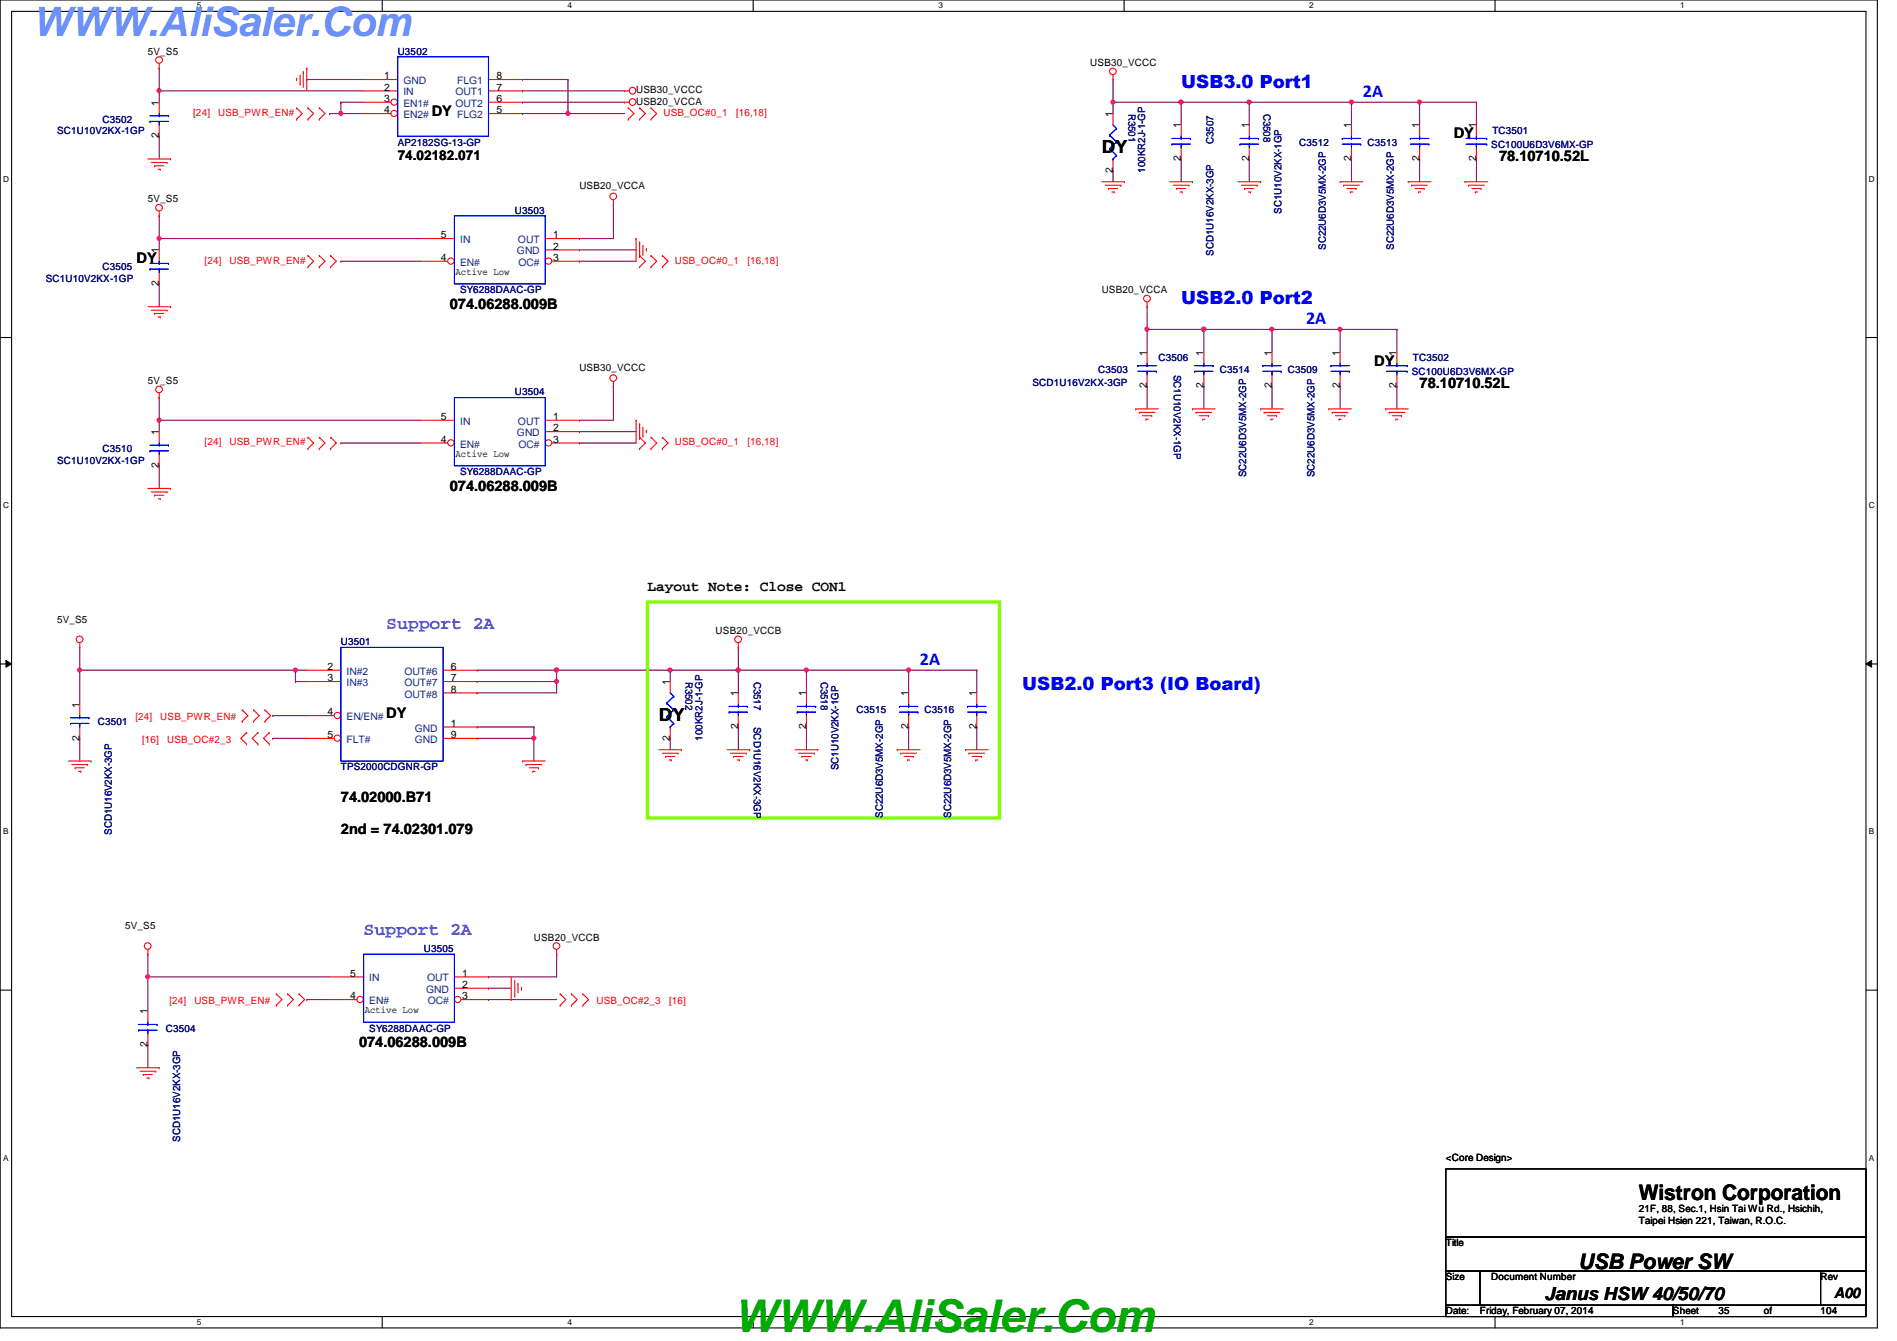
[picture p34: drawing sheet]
<svg xmlns="http://www.w3.org/2000/svg" width="297mm" height="210mm" viewBox="0 0 297 210" stroke-linecap="round" stroke-linejoin="round" font-family="sans-serif">
<defs><g id="words">
<text font-size="7.1" fill="#00ab00" x="114.9" y="208.6">WWW.AliSaler.Com</text>
<text font-size="6.3" fill="#6b91ff" x="5.1" y="5.6">WWW.AliSaler.Com</text>
<g font-size="3.3">
<text x="256.6" y="187.9">Wistron Corporation</text>
<text x="247.2" y="198.6">USB Power SW</text>
</g>
<g font-size="2.8" fill="#00f">
<text x="185" y="13.8">USB3.0 Port1</text>
<text x="213.4" y="15.2">2A</text>
<text x="185" y="47.6">USB2.0 Port2</text>
<text x="204.5" y="50.7">2A</text>
<text x="144.1" y="104.1">2A</text>
<text x="160.1" y="108">USB2.0 Port3 (IO Board)</text>
</g>
<g font-size="2.8">
<text x="172.5" y="24">DY</text>
<text x="103.2" y="112.9">DY</text>
<text x="241.8" y="203.5">Janus HSW 40/50/70</text>
</g>
<g font-size="2.8" fill="#8000ff">
<text x="60.5" y="98.4">Support 2A</text>
<text x="56.9" y="146.4">Support 2A</text>
</g>
<g font-size="2.3">
<text x="67.6" y="18.1">DY</text>
<text x="227.6" y="21.7">DY</text>
<text x="234.7" y="25.2">78.10710.52L</text>
<text x="21.4" y="41.2">DY</text>
<text x="70.4" y="48.3">074.06288.009B</text>
<text x="215.2" y="57.2">DY</text>
<text x="222.3" y="60.8">78.10710.52L</text>
<text x="70.4" y="76.8">074.06288.009B</text>
<text x="101.4" y="92.5">Layout Note: Close CON1</text>
<text x="60.5" y="112.4">DY</text>
<text x="53.4" y="125.5">74.02000.B71</text>
<text x="53.4" y="130.5">2nd = 74.02301.079</text>
<text x="56.2" y="163.9">074.06288.009B</text>
<text x="287.2" y="203.2">A00</text>
</g>
<text font-size="2.1" x="62.3" y="25.1">74.02182.071</text>
<g font-size="1.6">
<text x="23.2" y="8.6">5V_S5</text>
<text x="170.7" y="10.3">USB30_VCCC</text>
<text x="24.9" y="16.6" transform="rotate(-90 24.9 16.6)">1</text>
<text x="60.2" y="12.4">1</text>
<text x="60.2" y="14.2">2</text>
<text x="60.2" y="16">3</text>
<text x="60.2" y="17.7">4</text>
<text x="77.7" y="17.7">5</text>
<text x="77.7" y="12.4">8</text>
<text x="77.7" y="16">6</text>
<text x="77.7" y="14.2">7</text>
<text x="99.6" y="16.4">USB20_VCCA</text>
<text x="99.6" y="14.6">USB30_VCCC</text>
<text x="24.9" y="21.7" transform="rotate(-90 24.9 21.7)">2</text>
<text x="174.2" y="18.3" transform="rotate(-90 174.2 18.3)">1</text>
<text x="184.9" y="20.1" transform="rotate(-90 184.9 20.1)">1</text>
<text x="195.6" y="20.1" transform="rotate(-90 195.6 20.1)">1</text>
<text x="211.6" y="20.1" transform="rotate(-90 211.6 20.1)">1</text>
<text x="222.2" y="20.1" transform="rotate(-90 222.2 20.1)">1</text>
<text x="231.1" y="20.1" transform="rotate(-90 231.1 20.1)">1</text>
<text x="90.7" y="29.5">USB20_VCCA</text>
<text x="174.2" y="27" transform="rotate(-90 174.2 27)">2</text>
<text x="184.9" y="25.2" transform="rotate(-90 184.9 25.2)">2</text>
<text x="195.6" y="25.2" transform="rotate(-90 195.6 25.2)">2</text>
<text x="211.6" y="25.2" transform="rotate(-90 211.6 25.2)">2</text>
<text x="222.2" y="25.2" transform="rotate(-90 222.2 25.2)">2</text>
<text x="231.1" y="25.2" transform="rotate(-90 231.1 25.2)">2</text>
<text x="23.2" y="31.7">5V_S5</text>
<text x="24.9" y="39.7" transform="rotate(-90 24.9 39.7)">1</text>
<text x="69" y="40.9">4</text>
<text x="69" y="37.3">5</text>
<text x="86.6" y="39.1">2</text>
<text x="86.6" y="40.9">3</text>
<text x="86.6" y="37.3">1</text>
<text x="24.9" y="44.8" transform="rotate(-90 24.9 44.8)">2</text>
<text x="71.3" y="43">Active Low</text>
<text x="172.5" y="45.9">USB20_VCCA</text>
<text x="90.7" y="58">USB30_VCCC</text>
<text x="179.6" y="55.7" transform="rotate(-90 179.6 55.7)">1</text>
<text x="188.5" y="55.7" transform="rotate(-90 188.5 55.7)">1</text>
<text x="199.1" y="55.7" transform="rotate(-90 199.1 55.7)">1</text>
<text x="209.8" y="55.7" transform="rotate(-90 209.8 55.7)">1</text>
<text x="218.7" y="55.7" transform="rotate(-90 218.7 55.7)">1</text>
<text x="23.2" y="60.1">5V_S5</text>
<text x="69" y="65.7">5</text>
<text x="86.6" y="65.7">1</text>
<text x="179.6" y="60.8" transform="rotate(-90 179.6 60.8)">2</text>
<text x="188.5" y="60.8" transform="rotate(-90 188.5 60.8)">2</text>
<text x="199.1" y="60.8" transform="rotate(-90 199.1 60.8)">2</text>
<text x="209.8" y="60.8" transform="rotate(-90 209.8 60.8)">2</text>
<text x="218.7" y="60.8" transform="rotate(-90 218.7 60.8)">2</text>
<text x="24.9" y="68.1" transform="rotate(-90 24.9 68.1)">1</text>
<text x="69" y="69.3">4</text>
<text x="71.3" y="71.5">Active Low</text>
<text x="86.6" y="67.5">2</text>
<text x="86.6" y="69.3">3</text>
<text x="24.9" y="73.2" transform="rotate(-90 24.9 73.2)">2</text>
<text x="8.9" y="97.5">5V_S5</text>
<text x="112.1" y="99.2">USB20_VCCB</text>
<text x="51.3" y="104.9">2</text>
<text x="51.3" y="106.6">3</text>
<text x="70.6" y="104.9">6</text>
<text x="70.6" y="106.6">7</text>
<text x="104.9" y="107.2" transform="rotate(-90 104.9 107.2)">1</text>
<text x="12.4" y="110.8" transform="rotate(-90 12.4 110.8)">1</text>
<text x="51.3" y="112">4</text>
<text x="70.6" y="113.7">1</text>
<text x="70.6" y="108.4">8</text>
<text x="115.6" y="109" transform="rotate(-90 115.6 109)">1</text>
<text x="126.2" y="109" transform="rotate(-90 126.2 109)">1</text>
<text x="142.2" y="109" transform="rotate(-90 142.2 109)">1</text>
<text x="152.9" y="109" transform="rotate(-90 152.9 109)">1</text>
<text x="12.4" y="115.9" transform="rotate(-90 12.4 115.9)">2</text>
<text x="51.3" y="115.5">5</text>
<text x="70.6" y="115.5">9</text>
<text x="104.9" y="115.9" transform="rotate(-90 104.9 115.9)">2</text>
<text x="115.6" y="114.1" transform="rotate(-90 115.6 114.1)">2</text>
<text x="126.2" y="114.1" transform="rotate(-90 126.2 114.1)">2</text>
<text x="142.2" y="114.1" transform="rotate(-90 142.2 114.1)">2</text>
<text x="152.9" y="114.1" transform="rotate(-90 152.9 114.1)">2</text>
<text x="19.6" y="145.5">5V_S5</text>
<text x="83.6" y="147.2">USB20_VCCB</text>
<text x="54.8" y="152.9">5</text>
<text x="72.4" y="154.6">2</text>
<text x="72.4" y="152.9">1</text>
<text x="23.1" y="158.8" transform="rotate(-90 23.1 158.8)">1</text>
<text x="54.8" y="156.4">4</text>
<text x="57.1" y="158.6">Active Low</text>
<text x="72.4" y="156.4">3</text>
<text x="23.1" y="163.9" transform="rotate(-90 23.1 163.9)">2</text>
<text x="226.4" y="181.7">&lt;Core Design&gt;</text>
<text x="256.6" y="189.7">21F, 88, Sec.1, Hsin Tai Wu Rd., Hsichih,</text>
<text x="256.6" y="191.6">Taipei Hsien 221, Taiwan, R.O.C.</text>
<text x="226.4" y="195.1">Title</text>
<text x="226.4" y="200.4">Size</text>
<text x="233.5" y="200.4">Document Number</text>
<text x="285.1" y="200.4">Rev</text>
<text x="226.4" y="205.7">Date:</text>
<text x="231.7" y="205.7">Friday, February 07, 2014</text>
<text x="262" y="205.7">Sheet</text>
<text x="269.1" y="205.7">35</text>
<text x="276.2" y="205.7">of</text>
<text x="285.1" y="205.7">104</text>
</g>
<g font-size="1.6" fill="#000080">
<text x="62.3" y="8.6">U3502</text>
<text x="176.7" y="17.8" transform="rotate(90 176.7 17.8)">R3501</text>
<text x="197.9" y="17.8" transform="rotate(90 197.9 17.8)">C3508</text>
<text x="8.9" y="21">SC1U10V2KX-1GP</text>
<text x="16" y="19.2">C3502</text>
<text x="62.3" y="22.8">AP2182SG-13-GP</text>
<text x="190" y="22.6" transform="rotate(-90 190 22.6)">C3507</text>
<text x="203.5" y="22.8">C3512</text>
<text x="214.1" y="22.8">C3513</text>
<text x="233.5" y="23.1">SC100U6D3V6MX-GP</text>
<text x="233.7" y="21">TC3501</text>
<text x="179.3" y="27" transform="rotate(-90 179.3 27)">100KR2J-1-GP</text>
<text x="80.6" y="33.4">U3503</text>
<text x="200.7" y="33.4" transform="rotate(-90 200.7 33.4)">SC1U10V2KX-1GP</text>
<text x="190" y="40" transform="rotate(-90 190 40)">SCD1U16V2KX-3GP</text>
<text x="207.6" y="39.1" transform="rotate(-90 207.6 39.1)">SC22U6D3V5MX-2GP</text>
<text x="218.3" y="39.1" transform="rotate(-90 218.3 39.1)">SC22U6D3V5MX-2GP</text>
<text x="7.2" y="44.1">SC1U10V2KX-1GP</text>
<text x="16" y="42.3">C3505</text>
<text x="72" y="45.9">SY6288DAAC-GP</text>
<text x="172" y="58.3">C3503</text>
<text x="181.4" y="56.6">C3506</text>
<text x="183.8" y="58.7" transform="rotate(90 183.8 58.7)">SC1U10V2KX-1GP</text>
<text x="191" y="58.3">C3514</text>
<text x="201.7" y="58.3">C3509</text>
<text x="221.1" y="58.7">SC100U6D3V6MX-GP</text>
<text x="221.2" y="56.6">TC3502</text>
<text x="80.6" y="61.9">U3504</text>
<text x="161.7" y="60.5">SCD1U16V2KX-3GP</text>
<text x="16" y="70.8">C3510</text>
<text x="8.9" y="72.6">SC1U10V2KX-1GP</text>
<text x="72" y="74.3">SY6288DAAC-GP</text>
<text x="195.2" y="74.7" transform="rotate(-90 195.2 74.7)">SC22U6D3V5MX-2GP</text>
<text x="205.8" y="74.7" transform="rotate(-90 205.8 74.7)">SC22U6D3V5MX-2GP</text>
<text x="53.4" y="101">U3501</text>
<text x="107.4" y="106.7" transform="rotate(90 107.4 106.7)">R3502</text>
<text x="118" y="106.7" transform="rotate(90 118 106.7)">C3517</text>
<text x="128.5" y="106.7" transform="rotate(90 128.5 106.7)">C3518</text>
<text x="15.3" y="113.5">C3501</text>
<text x="118" y="113.8" transform="rotate(90 118 113.8)">SCD1U16V2KX-3GP</text>
<text x="134.1" y="111.7">C3515</text>
<text x="144.8" y="111.7">C3516</text>
<text x="110" y="115.9" transform="rotate(-90 110 115.9)">100KR2J-1-GP</text>
<text x="53.4" y="120.6">TPS2000CDGNR-GP</text>
<text x="131.3" y="120.6" transform="rotate(-90 131.3 120.6)">SC1U10V2KX-1GP</text>
<text x="17.5" y="130.7" transform="rotate(-90 17.5 130.7)">SCD1U16V2KX-3GP</text>
<text x="138.3" y="128" transform="rotate(-90 138.3 128)">SC22U6D3V5MX-2GP</text>
<text x="148.9" y="128" transform="rotate(-90 148.9 128)">SC22U6D3V5MX-2GP</text>
<text x="66.4" y="149">U3505</text>
<text x="26" y="161.5">C3504</text>
<text x="57.8" y="161.5">SY6288DAAC-GP</text>
<text x="28.2" y="178.7" transform="rotate(-90 28.2 178.7)">SCD1U16V2KX-3GP</text>
</g>
<g font-size="1.6" fill="#004080">
<text x="63.2" y="13.2">GND</text>
<text x="63.2" y="14.9">IN</text>
<text x="63.2" y="16.7">EN1#</text>
<text x="71.3" y="16.7">OUT2</text>
<text x="71.3" y="14.9">OUT1</text>
<text x="71.6" y="13.2">FLG1</text>
<text x="63.2" y="18.5">EN2#</text>
<text x="71.6" y="18.5">FLG2</text>
<text x="72" y="41.6">EN#</text>
<text x="72" y="38.1">IN</text>
<text x="80.9" y="39.8">GND</text>
<text x="81.1" y="38.1">OUT</text>
<text x="81.2" y="41.6">OC#</text>
<text x="72" y="70.1">EN#</text>
<text x="72" y="66.5">IN</text>
<text x="80.9" y="68.3">GND</text>
<text x="81.1" y="66.5">OUT</text>
<text x="81.2" y="70.1">OC#</text>
<text x="54.3" y="105.6">IN#2</text>
<text x="54.3" y="107.4">IN#3</text>
<text x="63.3" y="105.6">OUT#6</text>
<text x="63.3" y="107.4">OUT#7</text>
<text x="54.3" y="112.7">EN/EN#</text>
<text x="63.3" y="109.2">OUT#8</text>
<text x="54.3" y="116.3">FLT#</text>
<text x="64.9" y="114.5">GND</text>
<text x="64.9" y="116.3">GND</text>
<text x="57.8" y="153.6">IN</text>
<text x="66.7" y="155.4">GND</text>
<text x="66.9" y="153.6">OUT</text>
<text x="57.8" y="157.2">EN#</text>
<text x="67" y="157.2">OC#</text>
</g>
<g font-size="1.6" fill="#f00">
<text x="30.3" y="18.2">[24]</text>
<text x="34.2" y="18.2">USB_PWR_EN#</text>
<text x="103.9" y="18.2">USB_OC#0_1</text>
<text x="115.3" y="18.2">[16,18]</text>
<text x="32" y="41.3">[24]</text>
<text x="35.9" y="41.3">USB_PWR_EN#</text>
<text x="105.7" y="41.3">USB_OC#0_1</text>
<text x="117.1" y="41.3">[16,18]</text>
<text x="32" y="69.7">[24]</text>
<text x="35.9" y="69.7">USB_PWR_EN#</text>
<text x="105.7" y="69.7">USB_OC#0_1</text>
<text x="117.1" y="69.7">[16,18]</text>
<text x="21.2" y="112.7">[24]</text>
<text x="25.1" y="112.7">USB_PWR_EN#</text>
<text x="22.3" y="116.3">[16]</text>
<text x="26.2" y="116.3">USB_OC#2_3</text>
<text x="26.5" y="157.2">[24]</text>
<text x="30.4" y="157.2">USB_PWR_EN#</text>
<text x="93.4" y="157.2">USB_OC#2_3</text>
<text x="104.8" y="157.2">[16]</text>
</g>
<g font-size="1.3">
<text x="30.8" y="1.3">5</text>
<text x="88.9" y="1.3">4</text>
<text x="146.9" y="1.3">3</text>
<text x="205" y="1.3">2</text>
<text x="263.1" y="1.3">1</text>
<text x=".5" y="28.4">D</text>
<text x="292.6" y="28.4">D</text>
<text x=".5" y="79.5">C</text>
<text x="292.6" y="79.5">C</text>
<text x=".5" y="130.6">B</text>
<text x="292.6" y="130.6">B</text>
<text x=".5" y="181.7">A</text>
<text x="292.6" y="181.7">A</text>
<text x="30.8" y="207.4">5</text>
<text x="88.9" y="207.4">4</text>
<text x="146.9" y="207.4">3</text>
<text x="205" y="207.4">2</text>
<text x="263.1" y="207.4">1</text>
</g>
</g></defs>
<path d="M0 0h294v207.9h-294zM1.8 1.8h290.4v204.3h-290.4z" fill="none" stroke="#000" stroke-width=".17"/>
<g fill="#fff">
<path d="M30.8 .2h.7v1.4h-.7z"/>
<path d="M30.8 206.2h.7v1.4h-.7z"/>
</g>
<path d="M59.9 0v1.8M59.9 206.1v1.8" fill="none" stroke="#000" stroke-width=".17"/>
<g fill="#fff">
<path d="M88.9 .2h.6v1.4h-.6z"/>
<path d="M88.9 206.2h.6v1.4h-.6z"/>
</g>
<path d="M117.9 0v1.8M117.9 206.1v1.8" fill="none" stroke="#000" stroke-width=".17"/>
<g fill="#fff">
<path d="M146.9 .2h.7v1.4h-.7z"/>
<path d="M146.9 206.2h.7v1.4h-.7z"/>
</g>
<path d="M176 0v1.8M176 206.1v1.8" fill="none" stroke="#000" stroke-width=".17"/>
<g fill="#fff">
<path d="M205 .2h.7v1.4h-.7z"/>
<path d="M205 206.2h.7v1.4h-.7z"/>
</g>
<path d="M234.1 0v1.8M234.1 206.1v1.8" fill="none" stroke="#000" stroke-width=".17"/>
<g fill="#fff">
<path d="M263.1 .2h.7v1.4h-.7z"/>
<path d="M263.1 206.2h.7v1.4h-.7z"/>
<path d="M.5 27.3h.9v1.4h-.9z"/>
<path d="M292.6 27.3h.9v1.4h-.9z"/>
<path d="M.5 78.4h.9v1.4h-.9z"/>
<path d="M292.6 78.4h.9v1.4h-.9z"/>
</g>
<path d="M0 52.8h1.8M292.2 52.8h1.8" fill="none" stroke="#000" stroke-width=".17"/>
<g fill="#fff">
<path d="M.5 129.5h.8v1.4h-.8z"/>
<path d="M292.6 129.5h.9v1.4h-.9z"/>
</g>
<path d="M0 103.9h1.8M292.2 103.9h1.8" fill="none" stroke="#000" stroke-width=".17"/>
<path d="M.9 103.4l.9 .5-.9 .5zM292.2 103.9l.9-.5v1z" fill="#000"/>
<path d="M.9 103.4l.9 .5-.9 .5zM292.2 103.9l.9-.5v1z" fill="none" stroke="#000" stroke-width=".16"/>
<g fill="#fff">
<path d="M.5 180.5h.8v1.4h-.8z"/>
<path d="M292.6 180.5h.9v1.4h-.9z"/>
</g>
<path d="M0 155h1.8M292.2 155h1.8" fill="none" stroke="#000" stroke-width=".17"/>
<path d="M179.6 51.6h.1M179.6 51.6h8.9M188.5 60.5h.1M188.5 60.5v3.5" fill="none" stroke="#800040" stroke-width=".17"/>
<circle cx="188.5" cy="51.5" r=".32" fill="#f0f"/>
<circle cx="188.5" cy="51.5" r=".32" fill="none" stroke="#f0f" stroke-width=".17"/>
<path d="M188.5 51.6h.1M188.5 51.6v3.5M199.2 51.6h.1M199.2 51.6v3.5" fill="none" stroke="#800040" stroke-width=".17"/>
<circle cx="188.5" cy="51.5" r=".32" fill="#f0f"/>
<circle cx="188.5" cy="51.5" r=".32" fill="none" stroke="#f0f" stroke-width=".17"/>
<path d="M195.6 16h16M195.6 16h.1M199.2 60.5h.1M199.2 60.5v3.5" fill="none" stroke="#800040" stroke-width=".17"/>
<circle cx="195.6" cy="16" r=".32" fill="#f0f"/>
<circle cx="195.6" cy="16" r=".32" fill="none" stroke="#f0f" stroke-width=".17"/>
<path d="M174.3 16h.1M174.3 16v1.8M185 16h.1M185 16v3.6M195.6 16h.1M195.6 16v3.6M174.3 26.7h.1M174.3 26.7v1.7" fill="none" stroke="#800040" stroke-width=".17"/>
<circle cx="184.9" cy="16" r=".32" fill="#f0f"/>
<circle cx="184.9" cy="16" r=".32" fill="none" stroke="#f0f" stroke-width=".17"/>
<path d="M174.3 16h10.7M174.3 16h.1M185 24.9h.1M185 24.9v3.5M195.6 24.9h.1M195.6 24.9v3.5" fill="none" stroke="#800040" stroke-width=".17"/>
<circle cx="174.3" cy="16" r=".32" fill="#f0f"/>
<circle cx="174.3" cy="16" r=".32" fill="none" stroke="#f0f" stroke-width=".17"/>
<path d="M185 16h10.6M185 16h.1" fill="none" stroke="#800040" stroke-width=".17"/>
<circle cx="184.9" cy="16" r=".32" fill="#f0f"/>
<circle cx="184.9" cy="16" r=".32" fill="none" stroke="#f0f" stroke-width=".17"/>
<path d="M24.9 14.2h.1M24.9 14.2v1.8M24.9 14.2h32" fill="none" stroke="#800040" stroke-width=".17"/>
<circle cx="24.9" cy="14.2" r=".32" fill="#f0f"/>
<circle cx="24.9" cy="14.2" r=".32" fill="none" stroke="#f0f" stroke-width=".17"/>
<path d="M24.9 10.7h.1M24.9 10.7v3.5M51.6 17.8h1.8M51.6 17.8h.1M88.9 17.8h.1M88.9 17.8h8.9M24.9 21.3h.1M24.9 21.3v3.6" fill="none" stroke="#800040" stroke-width=".17"/>
<circle cx="88.9" cy="17.8" r=".32" fill="#f0f"/>
<circle cx="88.9" cy="17.8" r=".32" fill="none" stroke="#f0f" stroke-width=".17"/>
<path d="M48 12.4h8.9M48 12.4h.1M53.4 16h.1M53.4 17.8h.1M53.4 16h3.5M53.4 17.8h3.5M81.8 12.4h7.1M81.8 12.4h.1" fill="none" stroke="#800040" stroke-width=".17"/>
<circle cx="53.4" cy="17.8" r=".32" fill="#f0f"/>
<circle cx="53.4" cy="17.8" r=".32" fill="none" stroke="#f0f" stroke-width=".17"/>
<path d="M53.4 16h.1M53.4 16v1.8M81.8 16h.1M81.8 16h16M174.3 12.4h.1M174.3 12.4v3.6M179.6 51.6h.1M179.6 51.6v3.5" fill="none" stroke="#800040" stroke-width=".17"/>
<circle cx="179.6" cy="51.5" r=".32" fill="#f0f"/>
<circle cx="179.6" cy="51.5" r=".32" fill="none" stroke="#f0f" stroke-width=".17"/>
<path d="M199.2 51.6h10.6M199.2 51.6h.1M209.8 51.6h.1M209.8 51.6v3.5M179.6 60.5h.1M179.6 60.5v3.5M209.8 60.5h.1M209.8 60.5v3.5" fill="none" stroke="#800040" stroke-width=".17"/>
<circle cx="199.2" cy="51.5" r=".32" fill="#f0f"/>
<circle cx="199.2" cy="51.5" r=".32" fill="none" stroke="#f0f" stroke-width=".17"/>
<path d="M211.6 16h.1M211.6 16h10.7" fill="none" stroke="#800040" stroke-width=".17"/>
<circle cx="211.6" cy="16" r=".32" fill="#f0f"/>
<circle cx="211.6" cy="16" r=".32" fill="none" stroke="#f0f" stroke-width=".17"/>
<path d="M81.8 14.2h.1M81.8 14.2h16M211.6 16h.1M211.6 16v3.6M222.3 16h.1M222.3 16v3.6M211.6 24.9h.1M211.6 24.9v3.5M222.3 24.9h.1M222.3 24.9v3.5M142.3 104.9h10.6M142.3 104.9h.1" fill="none" stroke="#800040" stroke-width=".17"/>
<circle cx="142.3" cy="104.9" r=".32" fill="#f0f"/>
<circle cx="142.3" cy="104.9" r=".32" fill="none" stroke="#f0f" stroke-width=".17"/>
<path d="M126.3 104.9h.1M126.3 104.9h16M142.3 104.9h.1M142.3 113.8h.1M142.3 104.9v3.6M142.3 113.8v3.5M152.9 104.9h.1M152.9 113.8h.1M152.9 104.9v3.6M152.9 113.8v3.5" fill="none" stroke="#800040" stroke-width=".17"/>
<circle cx="126.3" cy="104.9" r=".32" fill="#f0f"/>
<circle cx="126.3" cy="104.9" r=".32" fill="none" stroke="#f0f" stroke-width=".17"/>
<path d="M104.9 104.9h.1M104.9 104.9v1.8" fill="none" stroke="#800040" stroke-width=".17"/>
<circle cx="104.9" cy="104.9" r=".32" fill="#f0f"/>
<circle cx="104.9" cy="104.9" r=".32" fill="none" stroke="#f0f" stroke-width=".17"/>
<path d="M104.9 115.6h.1M104.9 115.6v1.7M115.6 104.9h.1M115.6 104.9v3.6M126.3 104.9h.1M126.3 104.9v3.6" fill="none" stroke="#800040" stroke-width=".17"/>
<circle cx="115.6" cy="104.9" r=".32" fill="#f0f"/>
<circle cx="115.6" cy="104.9" r=".32" fill="none" stroke="#f0f" stroke-width=".17"/>
<path d="M115.6 104.9h10.7M115.6 113.8h.1M115.6 104.9h.1M115.6 113.8v3.5M126.3 113.8h.1M126.3 113.8v3.5" fill="none" stroke="#800040" stroke-width=".17"/>
<circle cx="115.6" cy="104.9" r=".32" fill="#f0f"/>
<circle cx="115.6" cy="104.9" r=".32" fill="none" stroke="#f0f" stroke-width=".17"/>
<g fill="none" stroke="#800040" stroke-width=".17">
<path d="M81.8 17.8h.1M88.9 12.4h.1M88.9 12.4v5.4h-7.1M222.3 16h8.9M222.3 16h.1M231.2 16h.1M231.2 16v3.6M231.2 24.9h.1M231.2 24.9v3.5M12.5 115.6h.1M12.5 115.6v3.5M104.9 104.9h.1"/>
<path d="M115.6 101.3h.1M115.6 101.3v3.6h-10.7"/>
</g>
<circle cx="222.3" cy="16" r=".32" fill="#f0f"/>
<circle cx="222.3" cy="16" r=".32" fill="none" stroke="#f0f" stroke-width=".17"/>
<path d="M209.8 51.6h.1M209.8 51.6h8.9M218.7 51.6h.1M218.7 51.6v3.5M218.7 60.5h.1M218.7 60.5v3.5" fill="none" stroke="#800040" stroke-width=".17"/>
<circle cx="209.8" cy="51.5" r=".32" fill="#f0f"/>
<circle cx="209.8" cy="51.5" r=".32" fill="none" stroke="#f0f" stroke-width=".17"/>
<g fill="none" stroke="#800040" stroke-width=".17">
<path d="M24.9 37.3h.1M24.9 37.3v1.8M90.7 37.3h.1M90.7 39.1h.1M90.7 39.1h8.9M96.1 32h.1M96.1 32v5.3h-5.4M24.9 44.4h.1M24.9 44.5v3.5M53.4 40.9h12.4M53.4 40.9h.1M90.7 40.9h.1"/>
<path d="M90.7 40.9h8.9M24.9 65.8h40.9M24.9 65.8h.1M24.9 72.9h.1M24.9 65.8v1.8M24.9 72.9v3.6M53.4 69.3h12.4M53.4 69.3h.1M90.7 65.8h.1M90.7 69.3h.1M90.7 67.6h.1M90.7 69.3h8.9"/>
<path d="M90.7 67.6h8.9M96.1 60.5h.1M96.1 60.5v5.3h-5.4M23.2 149.4h.1M23.2 152.9h.1M23.2 149.4v8.8M48 156.5h.1M48 156.5h3.6M76.5 156.5h10.7M76.5 152.9h10.7M76.5 152.9h.1M76.5 156.5h.1"/>
<path d="M23.2 163.6h.1M23.2 163.6v3.5"/>
</g>
<circle cx="24.9" cy="65.8" r=".32" fill="#f0f"/>
<circle cx="24.9" cy="65.8" r=".32" fill="none" stroke="#f0f" stroke-width=".17"/>
<path d="M24.9 62.2h.1M24.9 62.2v3.6M23.2 152.9h.1M23.2 152.9h28.4" fill="none" stroke="#800040" stroke-width=".17"/>
<circle cx="23.1" cy="152.9" r=".32" fill="#f0f"/>
<circle cx="23.1" cy="152.9" r=".32" fill="none" stroke="#f0f" stroke-width=".17"/>
<path d="M24.9 37.3h40.9M24.9 37.3h.1M76.5 154.7h.1M76.5 154.7h3.5" fill="none" stroke="#800040" stroke-width=".17"/>
<circle cx="24.9" cy="37.3" r=".32" fill="#f0f"/>
<circle cx="24.9" cy="37.3" r=".32" fill="none" stroke="#f0f" stroke-width=".17"/>
<path d="M24.9 33.8h.1M24.9 33.8v3.5M188.5 51.6h10.7M188.5 51.6h.1" fill="none" stroke="#800040" stroke-width=".17"/>
<circle cx="188.5" cy="51.5" r=".32" fill="#f0f"/>
<circle cx="188.5" cy="51.5" r=".32" fill="none" stroke="#f0f" stroke-width=".17"/>
<path d="M179.6 48h.1M179.6 48v3.6M12.5 104.9h.1M12.5 104.9v5.3M42.7 112h.1M42.7 112h5.3M74.7 104.9h12.5M74.7 104.9h.1M87.2 104.9h.1M87.2 104.9v1.8M87.2 149.4h.1M87.2 149.4v3.5" fill="none" stroke="#800040" stroke-width=".17"/>
<circle cx="87.1" cy="104.9" r=".32" fill="#f0f"/>
<circle cx="87.1" cy="104.9" r=".32" fill="none" stroke="#f0f" stroke-width=".17"/>
<path d="M74.7 106.7h12.5M74.7 106.7h.1M87.2 106.7h.1M87.2 106.7v1.8" fill="none" stroke="#800040" stroke-width=".17"/>
<circle cx="87.1" cy="106.7" r=".32" fill="#f0f"/>
<circle cx="87.1" cy="106.7" r=".32" fill="none" stroke="#f0f" stroke-width=".17"/>
<path d="M74.7 108.5h12.5M74.7 108.5h.1M87.2 104.9h.1M87.2 104.9h17.7" fill="none" stroke="#800040" stroke-width=".17"/>
<circle cx="87.1" cy="104.9" r=".32" fill="#f0f"/>
<circle cx="87.1" cy="104.9" r=".32" fill="none" stroke="#f0f" stroke-width=".17"/>
<path d="M46.3 104.9h1.7M46.3 104.9h.1M46.3 104.9v1.8" fill="none" stroke="#800040" stroke-width=".17"/>
<circle cx="46.2" cy="104.9" r=".32" fill="#f0f"/>
<circle cx="46.2" cy="104.9" r=".32" fill="none" stroke="#f0f" stroke-width=".17"/>
<path d="M42.7 115.6h.1M42.7 115.6h5.3M46.3 106.7h1.7M46.3 106.7h.1M74.7 115.6h8.9M74.7 113.8h8.9M74.7 115.6h.1M74.7 113.8h.1M83.6 115.6h.1M83.6 115.6v3.5" fill="none" stroke="#800040" stroke-width=".17"/>
<circle cx="83.6" cy="115.5" r=".32" fill="#f0f"/>
<circle cx="83.6" cy="115.5" r=".32" fill="none" stroke="#f0f" stroke-width=".17"/>
<path d="M12.5 104.9h.1M12.5 104.9h33.8M83.6 113.8h.1M83.6 113.8v1.8" fill="none" stroke="#800040" stroke-width=".17"/>
<circle cx="12.5" cy="104.9" r=".32" fill="#f0f"/>
<circle cx="12.5" cy="104.9" r=".32" fill="none" stroke="#f0f" stroke-width=".17"/>
<path d="M12.5 101.3h.1M12.5 101.3v3.6" fill="none" stroke="#800040" stroke-width=".17"/>
<g fill="none" stroke="#f00" stroke-width=".17">
<path d="M24.9 10.7h.1M24.9 9.9v.8M46.4 12.3h.1M46.4 18.7h.1M46.4 16.9h.1M46.4 12.3v.3M46.4 16.9l.9 .9-.9 .9M47 13.2h.1M47 11.7v1.5M47.5 11.2h.1M47.5 11.2v2.5M48 10.7h.1"/>
<path d="M48 10.7v3.5M48.2 16.9h.1M48.2 18.7h.1M48.2 16.9l.9 .9-.9 .9M50 16.9l.9 .9-.9 .9M50 18.7h.1M50 16.9h.1M97.8 16h.1M97.8 14.2h.1M97.8 16h.7M97.8 14.2h.7M98.4 16.9l.9 .9-.9 .9"/>
<path d="M98.4 18.7h.1M98.4 16.9h.1M100.2 16.9l.8 .9-.8 .9M100.2 16.9h.1M100.2 18.7h.1M101.9 18.7h.1M101.9 16.9h.1M101.9 16.9l.9 .9-.9 .9M174.3 12.4h.1M174.3 11.7v.7M23.2 24.9h3.5M23.7 25.4h2.5"/>
<path d="M24.2 26h.1M24.2 26h1.5M24.8 26.5h.3M24.9 33.8h.1M24.9 33.1v.7M24.9 39.1v1.8M25.1 26.5h.1M26.2 25.4h.1M26.7 24.9h.1M96.1 32h.1M96.1 31.3v.7M99.6 37.3h.1"/>
<path d="M99.6 37.3v3.6M100.2 37.9h.1M100.2 37.9v2.4M100.7 39.8h.1M100.7 38.4v1.4M101.2 38.9h.1M101.2 38.9v.4M172.5 28.4h3.6M173.1 29h2.4M173.6 29.5h1.4M173.6 29.5h.1M174.1 30.1h.4"/>
<path d="M174.5 30.1h.1M175.5 29h.1M176.1 28.4h.1M183.2 28.4h3.5M183.7 29h2.5M184.2 29.5h1.5M184.2 29.5h.1M184.8 30.1h.3M185.1 30.1h.1M186.2 29h.1M186.7 28.4h.1M193.8 28.4h3.6"/>
<path d="M194.4 29h2.4M194.9 29.5h.1M194.9 29.5h1.4M195.4 30.1h.4M195.8 30.1h.1M196.8 29h.1M197.4 28.4h.1M209.8 28.4h.1M209.8 28.4h3.6M210.4 29h.1M210.4 29h2.4M210.9 29.5h1.4"/>
<path d="M211.5 30.1h.1M211.5 30.1h.3M212.3 29.5h.1M220.5 28.4h.1M220.5 28.4h3.6M221.1 29h.1M221.1 29h2.4M221.6 29.5h1.4M222.1 30.1h.1M222.1 30.1h.4M223 29.5h.1M229.4 28.4h.1"/>
<path d="M229.4 28.4h3.6M230 29h.1M230 29h2.4M230.5 29.5h1.4M231 30.1h.1M231 30.1h.3M231.9 29.5h.1M23.2 48h3.5M23.7 48.6h2.5M24.2 49.1h.1M24.2 49.1h1.5M24.8 49.6h.3"/>
<path d="M24.9 42.7v1.7M25.1 49.6h.1M26.2 48.6h.1M26.7 48h.1M48.2 41.8h.1M48.2 40h.1M48.2 40l.9 .9-.9 .9M50 40l.9 .9-.9 .9M50 40h.1M50 41.8h.1M51.8 41.8h.1M51.8 40h.1"/>
<path d="M51.8 40l.9 .9-.9 .9M96.1 59.7v.8M100.2 40l.8 .9-.8 .9M100.2 41.8h.1M100.2 40h.1M101.9 40h.1M101.9 41.8h.1M101.9 40l.9 .9-.9 .9M103.7 40l.9 .9-.9 .9M103.7 41.8h.1M103.7 40h.1M179.6 48h.1"/>
<path d="M179.6 47.3v.7M179.6 55.1v1.8M179.6 58.7v1.8M23.2 76.5h3.5M23.7 77h2.5M24.2 77.5h.1M24.2 77.5h1.5M24.8 78.1h.3M24.9 62.2h.1M24.9 61.5v.7M25.1 78.1h.1M26.2 77h.1"/>
<path d="M26.7 76.5h.1M48.2 70.2h.1M48.2 68.5h.1M48.2 68.5l.9 .8-.9 .9M50 68.5l.9 .8-.9 .9M50 68.5h.1M50 70.2h.1M51.8 70.2h.1M51.8 68.5h.1M51.8 68.5l.9 .8-.9 .9M96.1 60.5h.1M99.6 65.8h.1"/>
<path d="M99.6 65.8v3.5M100.2 68.5l.8 .8-.8 .9M100.2 66.3h.1M100.2 70.2h.1M100.2 68.5h.1M100.2 66.3v2.5M100.7 68.3h.1M100.7 66.8v1.5M101.2 67.4h.1M101.2 67.4v.3M101.9 68.5h.1M101.9 70.2h.1"/>
<path d="M101.9 68.5l.9 .8-.9 .9M103.7 68.5l.9 .8-.9 .9M103.7 70.2h.1M103.7 68.5h.1M177.8 64h3.6M177.8 64h.1M178.4 64.6h2.4M178.4 64.6h.1M178.9 65.1h1.4M179.4 65.6h.1M179.4 65.6h.4M180.3 65.1h.1"/>
<path d="M186.7 64h.1M186.7 64h3.6M187.3 64.6h.1M187.3 64.6h2.4M187.8 65.1h1.4M188.3 65.6h.1M188.3 65.6h.4M189.2 65.1h.1M197.4 64h3.6M197.4 64h.1M197.9 64.6h2.5M197.9 64.6h.1"/>
<path d="M198.5 65.1h1.4M199 65.6h.3M199 65.6h.1M199.9 65.1h.1M208.1 64h3.5M208.1 64h.1M208.6 64.6h2.5M208.6 64.6h.1M209.1 65.1h1.5M209.7 65.6h.3M209.7 65.6h.1M210.6 65.1h.1"/>
<path d="M217 64h3.5M217 64h.1M217.5 64.6h2.5M217.5 64.6h.1M218 65.1h1.5M218.6 65.6h.3M218.6 65.6h.1M219.5 65.1h.1M10.7 119.1h3.6M11.3 119.7h2.4M12.5 101.3h.1M12.5 100.6v.7"/>
<path d="M13.7 119.7h.1M14.3 119.1h.1M37.9 111.1l.9 .9-.9 .9M37.9 112.9h.1M37.9 111.1h.1M38.6 114.7l-.9 .9 .9 .9M38.6 116.5h.1M38.6 114.7h.1M39.7 111.1h.1M39.7 112.9h.1M39.7 111.1l.9 .9-.9 .9M40.4 114.7l-.9 .9 .9 .9"/>
<path d="M40.4 114.7h.1M40.4 116.5h.1M41.5 112.9h.1M41.5 111.1h.1M41.5 111.1l.9 .9-.9 .9M42.2 114.7l-.9 .9 .9 .9M42.2 116.5h.1M42.2 114.7h.1M81.8 119.1h.1M81.8 119.1h3.6M82.4 119.7h2.4M82.4 119.7h.1"/>
<path d="M103.2 117.3h3.5M103.7 117.9h2.5M104.2 118.4h1.5M104.2 118.4h.1M104.8 119h.3M105.1 119h.1M106.2 117.9h.1M106.7 117.3h.1M113.8 117.3h3.6M114.4 117.9h2.4M114.9 118.4h.1M114.9 118.4h1.4"/>
<path d="M115.4 119h.4M115.6 101.3h.1M115.6 100.6v.7M115.8 119h.1M116.8 117.9h.1M117.4 117.3h.1M124.5 117.3h3.6M125 117.9h2.5M125.6 118.4h1.4M125.6 118.4h.1M126.1 119h.3M126.4 119h.1"/>
<path d="M127.5 117.9h.1M128.1 117.3h.1M140.5 117.3h.1M140.5 117.3h3.6M141.1 117.9h2.4M141.1 117.9h.1M141.6 118.4h1.4M142.1 119h.3M142.1 119h.1M143 118.4h.1M151.2 117.3h.1M151.2 117.3h3.5"/>
<path d="M151.7 117.9h.1M151.7 117.9h2.5M152.2 118.4h1.5M152.8 119h.1M152.8 119h.3M153.7 118.4h.1M11.8 120.2h.1M11.8 120.2h1.4M12.3 120.7h.4M12.7 120.7h.1M82.9 120.2h1.4M83.4 120.7h.4"/>
<path d="M83.4 120.7h.1M84.3 120.2h.1M23.2 149.4h.1M23.2 148.6v.8M23.2 158.2v1.8M43.3 155.6l.9 .9-.9 .9M43.3 157.4h.1M43.3 155.6h.1M45 155.6l.9 .9-.9 .9M45 155.6h.1M45 157.4h.1M46.8 155.6l.9 .9-.9 .9"/>
<path d="M46.8 157.4h.1M46.8 155.6h.1M71.2 152.9h5.3M71.2 154.7h5.3M80 156.5h.1M80 152.9v3.6M80.6 155.9h.1M80.6 153.5v2.4M81.1 154h.1M81.1 154v1.4M81.7 154.9h.1M81.7 154.5v.4"/>
<path d="M87.2 149.4h.1M87.2 148.6v.8M87.7 157.4h.1M87.7 155.6h.1M87.7 155.6l.9 .9-.9 .9M89.5 155.6h.1M89.5 157.4h.1M89.5 155.6l.9 .9-.9 .9M91.3 155.6l.9 .9-.9 .9M91.3 157.4h.1M91.3 155.6h.1M21.4 167.1h3.5"/>
<path d="M21.9 167.7h2.5M22.4 168.2h1.5M22.4 168.2h.1M23 168.7h.3M23.2 161.8v1.8M23.3 168.7h.1M24.4 167.7h.1M24.9 167.1h.1"/>
<circle cx="24.9" cy="9.4" r=".52"/>
<circle cx="99" cy="16" r=".52"/>
<circle cx="99" cy="14.2" r=".52"/>
<circle cx="174.3" cy="11.2" r=".52"/>
<circle cx="24.9" cy="32.5" r=".52"/>
<circle cx="96" cy="30.7" r=".52"/>
<circle cx="96" cy="59.2" r=".52"/>
<circle cx="179.6" cy="46.7" r=".52"/>
<circle cx="24.9" cy="61" r=".52"/>
<circle cx="12.5" cy="100.1" r=".52"/>
<circle cx="115.6" cy="100.1" r=".52"/>
<circle cx="23.1" cy="148.1" r=".52"/>
<circle cx="87.1" cy="148.1" r=".52"/>
</g>
<path d="M226.4 183h65.8v10.6h-65.8zM226.4 193.6h65.8v5.4h-65.8zM226.4 199h5.3v5.3h-5.3zM231.7 199h53.4v5.3h-53.4zM285.1 199h7.1v5.3h-7.1zM226.4 204.3h35.6v1.8h-35.6zM262 204.3h30.2v1.8h-30.2z" fill="none" stroke="#000" stroke-width=".17"/>
<path d="M101.4 94.2h55.1v33.8h-55.1z" fill="none" stroke="#80ff00" stroke-width=".51"/>
<g fill="none" stroke="#00f" stroke-width=".17">
<path d="M23.5 42.1h.1M23.5 41.2h2.9M23.5 42.1h2.9M24.9 41.2h.1M24.9 42.1h.1M24.9 40.9v.3M24.9 42.1v.6M26.4 41.2h.1M178.2 57.2h.1M178.2 58.1h2.9M178.2 57.2h2.9M179.6 57.2h.1"/>
<path d="M179.6 58.1h.1M179.6 56.9v.3M179.6 58.1v.6M181.1 58.1h.1M21.7 161.2h.1M21.7 160.4h2.9M21.7 161.2h2.9M23.2 160.4h.1M23.2 161.2h.1M23.2 160v.4M23.2 161.2v.6M24.6 160.4h.1"/>
</g>
<circle cx="71.7" cy="156.4" r=".5" fill="#fff"/>
<g fill="none" stroke="#f00" stroke-width=".17">
<path d="M72.2 156.5h4.3"/>
<circle cx="71.7" cy="156.4" r=".5"/>
</g>
<circle cx="56.4" cy="156.4" r=".5" fill="#fff"/>
<g fill="none" stroke="#f00" stroke-width=".17">
<path d="M174.3 17.8v1.8M174.3 24.9v1.8M48 104.9h5.4M48 106.7h5.4M69.4 113.8h5.3M51.6 156.5h4.3M51.6 152.9h5.3"/>
<circle cx="56.4" cy="156.4" r=".5"/>
</g>
<g fill="none" stroke="#00f" stroke-width=".17">
<path d="M174.3 19.6l.5 .5M173.7 21.2h.1M173.7 23.3h.1M173.7 21.2l1.1 1M173.7 23.3l1.1 1M174.3 24.9h.1M174.8 20.1h.1M174.8 22.2h.1M174.8 24.3h.1M174.8 20.1l-1.1 1.1M174.8 22.2l-1.1 1.1M174.8 24.3l-.5 .6"/>
<path d="M56.9 149.4h14.3v10.6h-14.3z"/>
</g>
<circle cx="52.8" cy="112" r=".5" fill="#fff"/>
<g fill="none" stroke="#f00" stroke-width=".17">
<path d="M48 112h4.3"/>
<circle cx="52.8" cy="112" r=".5"/>
</g>
<circle cx="52.8" cy="115.5" r=".5" fill="#fff"/>
<g fill="none" stroke="#f00" stroke-width=".17">
<path d="M85.4 65.8h5.3M85.4 67.6h5.3M48 115.6h4.3M69.4 115.6h5.3M69.4 104.9h5.3M69.4 106.7h5.3M69.4 108.5h5.3"/>
<circle cx="52.8" cy="115.5" r=".5"/>
</g>
<path d="M53.4 101.3h16v17.8h-16z" fill="none" stroke="#00f" stroke-width=".17"/>
<circle cx="85.9" cy="69.3" r=".5" fill="#fff"/>
<g fill="none" stroke="#f00" stroke-width=".17">
<path d="M86.4 69.3h4.3"/>
<circle cx="85.9" cy="69.3" r=".5"/>
</g>
<circle cx="70.6" cy="69.3" r=".5" fill="#fff"/>
<g fill="none" stroke="#f00" stroke-width=".17">
<path d="M24.9 16v1.8M24.9 19.6v1.7M185 19.6v1.7M211.6 19.6v1.7M222.3 19.6v1.7M231.2 19.6v1.7M85.4 37.3h5.3M85.4 39.1h5.3M185 23.1v1.8M211.6 23.1v1.8M222.3 23.1v1.8M231.2 23.1v1.8"/>
<path d="M199.2 55.1v1.8M199.2 58.7v1.8M209.8 55.1v1.8M209.8 58.7v1.8M24.9 67.6v1.7M24.9 71.1v1.8M65.8 69.3h4.3M65.8 65.8h5.4M12.5 110.2v1.8M12.5 113.8v1.8M104.9 106.7v1.8M104.9 113.8v1.8"/>
<path d="M115.6 108.5v1.7M115.6 112v1.8M126.3 108.5v1.7M126.3 112v1.8M142.3 108.5v1.7M142.3 112v1.8"/>
<circle cx="70.6" cy="69.3" r=".5"/>
</g>
<g fill="none" stroke="#00f" stroke-width=".17">
<path d="M23.5 19h.1M23.5 18.1h2.9M23.5 19h2.9M24.9 18.1h.1M24.9 19h.1M24.9 17.8v.3M24.9 19v.6M26.4 18.1h.1M183.5 22.6h.1M183.5 21.7h2.9M183.5 22.6h2.9M185 21.7h.1"/>
<path d="M185 22.6h.1M185 21.3v.4M185 22.6v.5M186.4 21.7h.1M210.2 21.7h2.9M210.2 21.7h.1M210.2 22.6h2.9M211.6 21.7h.1M211.6 22.6h.1M211.6 21.3v.4M211.6 22.6v.5M213.1 22.6h.1"/>
<path d="M220.8 21.7h2.9M220.8 21.7h.1M220.8 22.6h2.9M222.3 21.7h.1M222.3 22.6h.1M222.3 21.3v.4M222.3 22.6v.5M223.7 22.6h.1M229.6 21.7h3.2M229.6 22.6h3.2M231.2 21.7h.1M231.2 22.6h.1"/>
<path d="M231.2 21.3v.4M231.2 22.6v.5M232.8 22.6h.1M232.8 21.7h.1M197.7 57.2h.1M197.7 58.1h2.9M197.7 57.2h2.9M199.2 57.2h.1M199.2 58.1h.1M199.2 56.9v.3M199.2 58.1v.6M200.6 58.1h.1"/>
<path d="M208.4 57.2h.1M208.4 58.1h2.9M208.4 57.2h2.9M209.8 57.2h.1M209.8 58.1h.1M209.8 56.9v.3M209.8 58.1v.6M211.3 58.1h.1M23.5 70.6h.1M23.5 69.7h2.9M23.5 70.6h2.9M24.9 69.7h.1"/>
<path d="M24.9 70.6h.1M24.9 69.3v.4M24.9 70.6v.5M26.4 69.7h.1M71.2 62.2h14.2v10.7h-14.2zM11 113.2h2.9M11 113.2h.1M11 112.4h2.9M12.5 112.4h.1M12.5 113.2h.1M12.5 112v.4M12.5 113.2v.6"/>
<path d="M13.9 112.4h.1M104.4 110.1h.1M104.4 112.2h.1M104.4 110.1l1.1 1M104.4 112.2l1.1 1M104.9 113.8h.1M104.9 108.5l.6 .5M105.5 109h.1M105.5 111.1h.1M105.5 113.2h.1M105.5 109l-1.1 1.1M105.5 111.1l-1.1 1.1"/>
<path d="M105.5 113.2l-.6 .6M114.2 111.5h2.8M114.2 111.5h.1M114.2 110.6h2.8M115.6 110.6h.1M115.6 111.5h.1M115.6 110.2v.4M115.6 111.5v.5M117 110.6h.1M124.8 111.5h.1M124.8 110.6h2.9M124.8 111.5h2.9"/>
<path d="M126.3 110.6h.1M126.3 111.5h.1M126.3 110.2v.4M126.3 111.5v.5M127.7 110.6h.1M140.8 110.6h.1M140.8 111.5h2.9M140.8 110.6h2.9M142.3 110.6h.1M142.3 111.5h.1M142.3 110.2v.4M142.3 111.5v.5"/>
<path d="M143.7 111.5h.1"/>
</g>
<circle cx="85.9" cy="40.9" r=".5" fill="#fff"/>
<g fill="none" stroke="#f00" stroke-width=".17">
<path d="M86.4 40.9h4.3"/>
<circle cx="85.9" cy="40.9" r=".5"/>
</g>
<circle cx="70.6" cy="40.9" r=".5" fill="#fff"/>
<g fill="none" stroke="#f00" stroke-width=".17">
<path d="M56.9 12.4h5.4M56.9 14.2h5.4M65.8 37.3h5.4M65.8 40.9h4.3M152.9 108.5v1.7M152.9 112v1.8"/>
<circle cx="70.6" cy="40.9" r=".5"/>
</g>
<path d="M71.2 33.8h14.2v10.6h-14.2zM151.5 110.6h.1M151.5 111.5h2.9M151.5 110.6h2.9M152.9 110.6h.1M152.9 111.5h.1M152.9 110.2v.4M152.9 111.5v.5M154.4 111.5h.1" fill="none" stroke="#00f" stroke-width=".17"/>
<circle cx="61.7" cy="16" r=".5" fill="#fff"/>
<g fill="none" stroke="#f00" stroke-width=".17">
<path d="M56.9 16h4.3"/>
<circle cx="61.7" cy="16" r=".5"/>
</g>
<circle cx="61.7" cy="17.8" r=".5" fill="#fff"/>
<g fill="none" stroke="#f00" stroke-width=".17">
<path d="M56.9 17.8h4.3M76.5 17.8h5.3M76.5 16h5.3M76.5 14.2h5.3M76.5 12.4h5.3M195.6 19.6v1.7M195.6 23.1v1.8M188.5 55.1v1.8M188.5 58.7v1.8M218.7 55.1v1.8M218.7 58.7v1.8"/>
<circle cx="61.7" cy="17.8" r=".5"/>
</g>
<g fill="none" stroke="#00f" stroke-width=".17">
<path d="M62.3 8.9h14.2v12.4h-14.2zM194.2 22.6h.1M194.2 21.7h2.9M194.2 22.6h2.9M195.6 21.7h.1M195.6 22.6h.1M195.6 21.3v.4M195.6 22.6v.5M197.1 21.7h.1M187.1 58.1h2.8M187.1 58.1h.1M187.1 57.2h2.8"/>
<path d="M188.5 57.2h.1M188.5 58.1h.1M188.5 56.9v.3M188.5 58.1v.6M189.9 57.2h.1M217.1 58.1h3.2M217.1 57.2h3.2M218.7 57.2h.1M218.7 58.1h.1M218.7 56.9v.3M218.7 58.1v.6M220.3 58.1h.1"/>
<path d="M220.3 57.2h.1"/>
</g>
<circle cx="188.5" cy="51.5" r=".32" fill="#f0f"/>
<circle cx="188.5" cy="51.5" r=".32" fill="none" stroke="#f0f" stroke-width=".17"/>
<circle cx="188.5" cy="51.5" r=".32" fill="#f0f"/>
<circle cx="188.5" cy="51.5" r=".32" fill="none" stroke="#f0f" stroke-width=".17"/>
<circle cx="195.6" cy="16" r=".32" fill="#f0f"/>
<circle cx="195.6" cy="16" r=".32" fill="none" stroke="#f0f" stroke-width=".17"/>
<circle cx="184.9" cy="16" r=".32" fill="#f0f"/>
<circle cx="184.9" cy="16" r=".32" fill="none" stroke="#f0f" stroke-width=".17"/>
<circle cx="174.3" cy="16" r=".32" fill="#f0f"/>
<circle cx="174.3" cy="16" r=".32" fill="none" stroke="#f0f" stroke-width=".17"/>
<circle cx="184.9" cy="16" r=".32" fill="#f0f"/>
<circle cx="184.9" cy="16" r=".32" fill="none" stroke="#f0f" stroke-width=".17"/>
<circle cx="24.9" cy="14.2" r=".32" fill="#f0f"/>
<circle cx="24.9" cy="14.2" r=".32" fill="none" stroke="#f0f" stroke-width=".17"/>
<circle cx="88.9" cy="17.8" r=".32" fill="#f0f"/>
<circle cx="88.9" cy="17.8" r=".32" fill="none" stroke="#f0f" stroke-width=".17"/>
<circle cx="53.4" cy="17.8" r=".32" fill="#f0f"/>
<circle cx="53.4" cy="17.8" r=".32" fill="none" stroke="#f0f" stroke-width=".17"/>
<circle cx="179.6" cy="51.5" r=".32" fill="#f0f"/>
<circle cx="179.6" cy="51.5" r=".32" fill="none" stroke="#f0f" stroke-width=".17"/>
<circle cx="199.2" cy="51.5" r=".32" fill="#f0f"/>
<circle cx="199.2" cy="51.5" r=".32" fill="none" stroke="#f0f" stroke-width=".17"/>
<circle cx="211.6" cy="16" r=".32" fill="#f0f"/>
<circle cx="211.6" cy="16" r=".32" fill="none" stroke="#f0f" stroke-width=".17"/>
<circle cx="142.3" cy="104.9" r=".32" fill="#f0f"/>
<circle cx="142.3" cy="104.9" r=".32" fill="none" stroke="#f0f" stroke-width=".17"/>
<circle cx="126.3" cy="104.9" r=".32" fill="#f0f"/>
<circle cx="126.3" cy="104.9" r=".32" fill="none" stroke="#f0f" stroke-width=".17"/>
<circle cx="104.9" cy="104.9" r=".32" fill="#f0f"/>
<circle cx="104.9" cy="104.9" r=".32" fill="none" stroke="#f0f" stroke-width=".17"/>
<circle cx="115.6" cy="104.9" r=".32" fill="#f0f"/>
<circle cx="115.6" cy="104.9" r=".32" fill="none" stroke="#f0f" stroke-width=".17"/>
<circle cx="115.6" cy="104.9" r=".32" fill="#f0f"/>
<circle cx="115.6" cy="104.9" r=".32" fill="none" stroke="#f0f" stroke-width=".17"/>
<circle cx="222.3" cy="16" r=".32" fill="#f0f"/>
<circle cx="222.3" cy="16" r=".32" fill="none" stroke="#f0f" stroke-width=".17"/>
<circle cx="209.8" cy="51.5" r=".32" fill="#f0f"/>
<circle cx="209.8" cy="51.5" r=".32" fill="none" stroke="#f0f" stroke-width=".17"/>
<circle cx="24.9" cy="65.8" r=".32" fill="#f0f"/>
<circle cx="24.9" cy="65.8" r=".32" fill="none" stroke="#f0f" stroke-width=".17"/>
<circle cx="23.1" cy="152.9" r=".32" fill="#f0f"/>
<circle cx="23.1" cy="152.9" r=".32" fill="none" stroke="#f0f" stroke-width=".17"/>
<circle cx="24.9" cy="37.3" r=".32" fill="#f0f"/>
<circle cx="24.9" cy="37.3" r=".32" fill="none" stroke="#f0f" stroke-width=".17"/>
<circle cx="188.5" cy="51.5" r=".32" fill="#f0f"/>
<circle cx="188.5" cy="51.5" r=".32" fill="none" stroke="#f0f" stroke-width=".17"/>
<circle cx="87.1" cy="104.9" r=".32" fill="#f0f"/>
<circle cx="87.1" cy="104.9" r=".32" fill="none" stroke="#f0f" stroke-width=".17"/>
<circle cx="87.1" cy="106.7" r=".32" fill="#f0f"/>
<circle cx="87.1" cy="106.7" r=".32" fill="none" stroke="#f0f" stroke-width=".17"/>
<circle cx="87.1" cy="104.9" r=".32" fill="#f0f"/>
<circle cx="87.1" cy="104.9" r=".32" fill="none" stroke="#f0f" stroke-width=".17"/>
<circle cx="46.2" cy="104.9" r=".32" fill="#f0f"/>
<circle cx="46.2" cy="104.9" r=".32" fill="none" stroke="#f0f" stroke-width=".17"/>
<circle cx="83.6" cy="115.5" r=".32" fill="#f0f"/>
<circle cx="83.6" cy="115.5" r=".32" fill="none" stroke="#f0f" stroke-width=".17"/>
<circle cx="12.5" cy="104.9" r=".32" fill="#f0f"/>
<circle cx="12.5" cy="104.9" r=".32" fill="none" stroke="#f0f" stroke-width=".17"/>
<use href="#words"/>
</svg>
